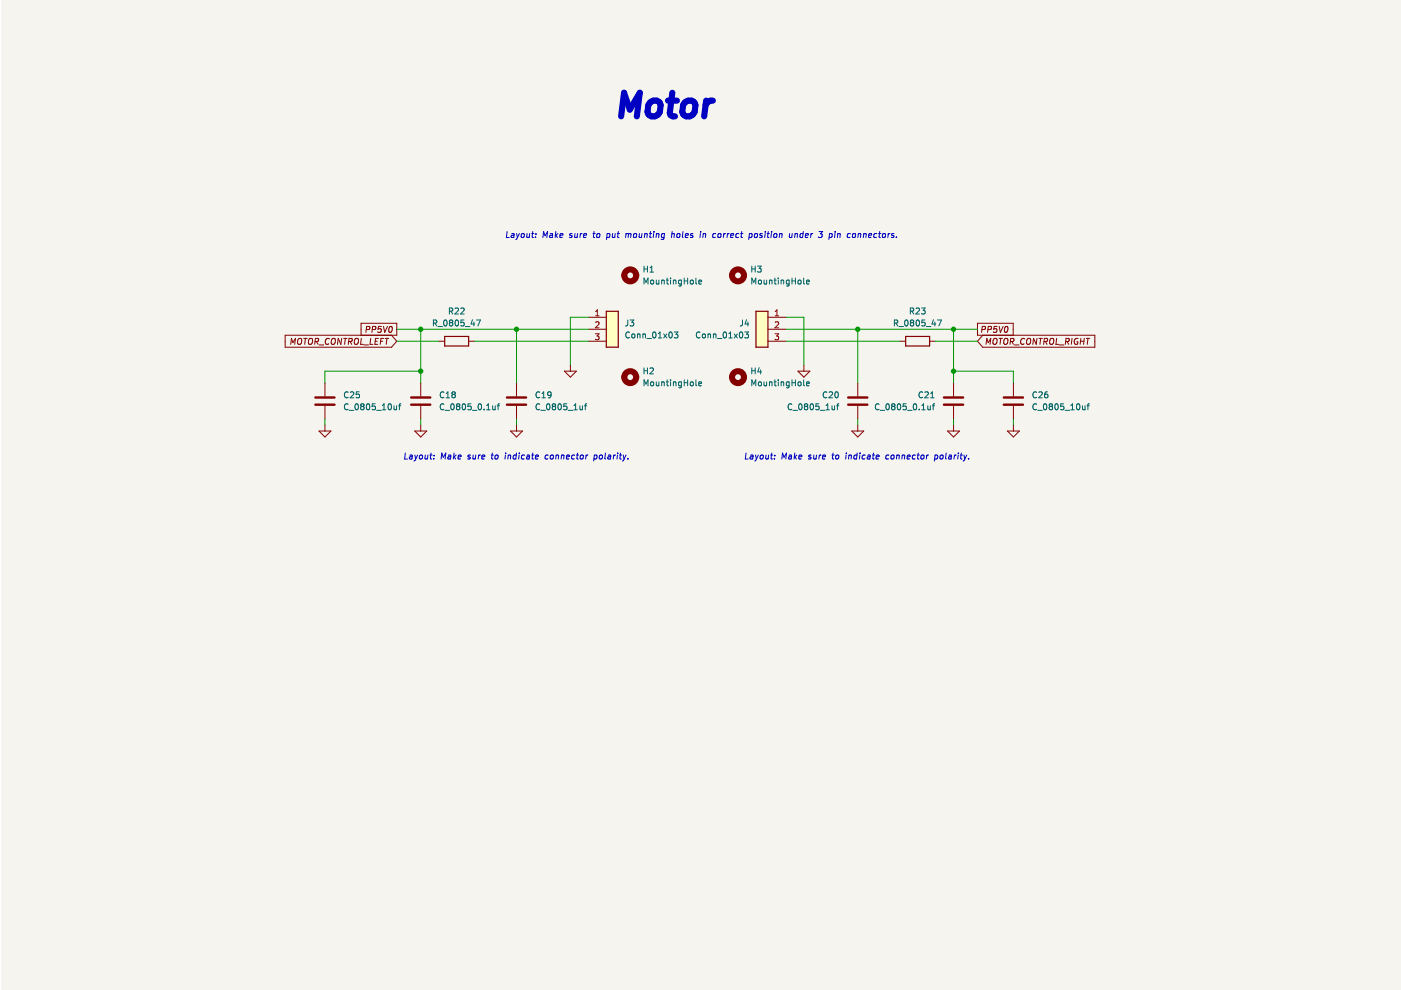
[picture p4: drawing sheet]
<svg xmlns="http://www.w3.org/2000/svg" width="297mm" height="210mm" viewBox="0 0 297 210" stroke-linecap="round" stroke-linejoin="round" font-family="sans-serif">
<path d="M.4 0h296.7v209.9h-296.7z" fill-rule="evenodd" fill="#f5f4ef" stroke="#f5f4ef" stroke-width=".21"/>
<g fill="none" stroke="#840000" stroke-width=".21">
<path d="M61.6 73l.2-1.3 .3 1 .5-1-.1 1.3M63.2 71.9l.3-.2 .3 .1 .1 .8a.45 .45 0 0 1-.3 .4 .45 .45 0 0 1-.5-.2zM64.4 71.7h.7M64.8 71.7l-.2 1.3M65.5 71.9l.3-.2 .3 .1 .1 .8a.45 .45 0 0 1-.3 .4 .45 .45 0 0 1-.5-.2zM66.8 72.4l.6-.1 .1-.4-.6-.2-.2 1.3M67.1 72.4l.3 .6M67.7 73.1h.9M69.8 71.9a.61 .61 0 0 0-.8 .3 .61 .61 0 0 0 .4 .8l.3-.1M70.4 71.9l.2-.2 .4 .1 .1 .8a.45 .45 0 0 1-.4 .4 .45 .45 0 0 1-.5-.2zM72.4 71.7l-.1 1.3-.6-1.3-.1 1.3M72.9 71.7h.7"/>
<path d="M73.2 71.7l-.1 1.3M73.9 72.4l.6-.1 .2-.4-.7-.2-.2 1.3M74.2 72.4l.4 .6M75.3 71.9l.2-.2 .4 .1 .1 .8a.45 .45 0 0 1-.4 .4 .45 .45 0 0 1-.5-.2zM76.6 71.7l-.2 1.3h.7M77.2 73.1h.9M77.7 69.9l.6-.1 .1-.5-.7-.1-.1 1.3M78.6 71.7l-.2 1.3h.6M78.9 69.9l.6-.1 .2-.5-.7-.1-.2 1.3M79.6 72.3h.4M80.2 71.7h-.6l-.1 1.3h.6M80.7 72.3h.4"/>
<path d="M80.9 69.2h-.6l-.2 .6h.7l-.1 .6-.2 .1-.4-.1M81.3 69.2l.3 1.3 .6-1.3M81.4 71.7h-.6l-.2 1.3M81.7 71.7h.7M82 71.7l-.1 1.3M82.6 69.3l.2-.1a.64 .64 0 0 1 .4 .7 .64 .64 0 0 1-.7 .5l-.1-.4zM83 71.1l1.1 1.2-1.1 1.3h-22.5v-2.5h23.6v-2.6h-7.5v2.6M93 72.3h1.3M99.4 72.3h1.2M119.7 78.7h2.5l-1.3 1.3zM120.9 77.4v1.3M124.7 72.3h3.8"/>
<path d="M124.7 67.3h3.8M124.7 69.8h3.8M162.8 72.3h3.8M162.8 67.3h3.8M162.8 69.8h3.8M169.2 78.7h2.5l-1.3 1.3zM170.4 77.4v1.3M190.7 72.3h1.3M197.1 72.3h1.3M208.2 69.9l.6-.1 .1-.5-.6-.1-.2 1.3M208.4 71.1l-1.2 1.2 1.2 1.3h23.7v-2.5h-24.9v-2.6h7.6v2.6M209.1 73l.1-1.3 .3 1 .6-1-.2 1.3"/>
<path d="M209.5 69.9l.6-.1 .1-.5-.7-.1-.1 1.3M210.6 71.9l.3-.2 .4 .1 .1 .8a.45 .45 0 0 1-.4 .4 .45 .45 0 0 1-.5-.2zM211.4 69.2h-.6l-.1 .6h.6v.6l-.2 .1-.5-.1M211.8 71.7h.7M211.8 69.2l.3 1.3 .6-1.3M212.2 71.7l-.2 1.3M212.9 71.9l.3-.2 .4 .1v.8a.45 .45 0 0 1-.3 .4 .45 .45 0 0 1-.5-.2zM213.1 69.3l.2-.1a.64 .64 0 0 1 .4 .7 .64 .64 0 0 1-.6 .5l-.2-.4zM214.2 72.4l.6-.1 .1-.4-.6-.2-.2 1.3M214.5 72.4l.4 .6M215.1 73.1h1M217.2 71.9a.61 .61 0 0 0-.8 .3 .61 .61 0 0 0 .5 .8l.2-.1"/>
<path d="M217.8 71.9l.2-.2 .4 .1 .1 .8a.45 .45 0 0 1-.3 .4 .45 .45 0 0 1-.5-.2zM219.9 71.7l-.2 1.3-.6-1.3-.1 1.3M220.3 71.7h.7M220.6 71.7l-.1 1.3M221.3 72.4l.7-.1 .1-.4-.7-.2-.1 1.3M221.6 72.4l.4 .6M222.7 71.9l.2-.2 .4 .1 .1 .8a.45 .45 0 0 1-.3 .4 .45 .45 0 0 1-.5-.2zM224 71.7l-.1 1.3h.6M224.6 73.1h.9M225.9 72.4l.7-.1 .1-.4-.7-.2-.1 1.3M226.2 72.4l.4 .6M227.3 71.7l-.2 1.3"/>
<path d="M228.6 71.8a.63 .63 0 0 0-.8 .4 .63 .63 0 0 0 .4 .8l.3-.1v-.4h-.2M229.1 72.3h.7M229.2 71.7l-.2 1.3M229.9 71.7l-.2 1.3M230.3 71.7h.7M230.7 71.7l-.2 1.3M67.6 91.4h2.6l-1.3 1.3zM68.9 81.2v2.8M68.9 86.1v2.7M68.9 90.1v1.3M87.9 91.4h2.6l-1.3 1.3zM89.2 81.2v2.8"/>
<path d="M89.2 86.1v2.7M89.2 90.1v1.3M108.2 91.4h2.6l-1.3 1.3zM109.5 81.2v2.8M109.5 86.1v2.7M109.5 90.1v1.3M180.6 91.4h2.5l-1.2 1.3zM181.9 81.2v2.8M181.9 86.1v2.7M181.9 90.1v1.3M200.9 91.4h2.5l-1.2 1.3zM202.2 81.2v2.8"/>
<path d="M202.2 86.1v2.7M202.2 90.1v1.3M213.6 91.4h2.5l-1.2 1.3zM214.9 81.2v2.8M214.9 86.1v2.7M214.9 90.1v1.3"/>
</g>
<path d="M94.3 71.3h5.1v2.1h-5.1zM128.5 66h2.6v7.6h-2.6zM160.3 66h2.5v7.6h-2.5zM192 71.3h5.1v2.1h-5.1z" fill="none" stroke="#840000" stroke-width=".25"/>
<g fill="none" stroke="#006464" stroke-width=".21">
<path d="M136.5 56.4v1.3M136.5 57h.8M137.3 56.4v1.3M137.8 57.7h.7M137.8 56.8l.4-.4v1.3M138 59.5l.2-.1 .3 .1v.7l-.5-.1zM139.1 59.4l.1 .8 .5-.1M139.7 59.4v.8M140.3 59.4v.8M140.3 59.5l.5-.1v.8M141.3 59.4h.4M141.4 59v1l.3 .2"/>
<path d="M142.2 59v.1M142.2 59.4v.8M142.8 59.4v.8M142.8 59.5l.5-.1v.8M144.5 59.4h-.4l-.2 .2 .1 .6h.5M144.5 59.4v1l-.3 .3-.3-.1M145.1 59v1.2M145.1 59.6h.7M145.8 59v1.2M146.4 59.5l.2-.1 .3 .1v.7l-.5-.1zM147.5 59v1l.2 .2M148.2 59.8l.6-.1-.1-.3h-.4l-.1 .2v.6h.5"/>
<path d="M159.4 56.4v1.3M159.4 57h.7M160.1 56.4v1.3M160.6 56.4h.8l-.4 .5 .3 .1v.6l-.2 .1-.5-.1M160.8 59.5l.2-.1 .4 .1-.1 .7-.5-.1zM162 59.4l.1 .8 .4-.1M162.5 59.4v.8M163.1 59.4v.8M163.1 59.5l.5-.1 .1 .8M164.1 59.4h.5M164.3 59v1l.3 .2M165 59v.1"/>
<path d="M165 59.4v.8M165.6 59.4v.8M165.6 59.5l.5-.1 .1 .8M167.3 59.4h-.4l-.2 .2 .1 .6h.5M167.3 59.4v1l-.2 .3-.3-.1M167.9 59v1.2M167.9 59.6h.7M168.6 59v1.2M169.2 59.5l.2-.1 .4 .1-.1 .7-.5-.1zM170.4 59v1l.2 .2M171 59.8l.6-.1-.1-.3h-.3l-.2 .2 .1 .6h.4M91.9 68.5h.6l.1-.5-.7-.2v1.3"/>
<path d="M92.2 68.5l.4 .6M92.9 69.2h.9M94.2 68l.2-.2a.68 .68 0 0 1 .4 .7 .68 .68 0 0 1-.4 .6l-.3-.5zM95.3 66l.6-.1v-.5l-.6-.1v1.3M95.5 68.4l-.2-.3 .2-.3 .4 .1 .1 .2-.2 .3M95.5 68.4l-.2 .2v.3l.2 .2h.4l.1-.2-.1-.4-.1-.1M95.5 68.4h.3M95.6 66l.4 .6M96.5 65.4l.5-.1 .2 .4-.8 .9h.8M96.6 68l.2-.2a.68 .68 0 0 1 .4 .7 .68 .68 0 0 1-.4 .6l-.3-.5zM97.7 65.4l.5-.1 .2 .4-.8 .9h.8M98.4 67.8h-.6l-.1 .7 .6-.1 .1 .6-.2 .1-.5-.1"/>
<path d="M98.7 69.2h.9M100.2 67.8l-.3 .9h.8M100.5 68.3v.8M101 67.8h.9l-.6 1.3M133.1 67.8l-.1 1.1-.4 .2M133.5 70.5a.56 .56 0 0 0-.8 .5 .56 .56 0 0 0 .8 .5M133.6 67.8h.8l-.5 .5 .4 .2v.5l-.2 .1-.5-.1M134.1 70.9l.3-.1 .2 .2v.4l-.2 .3-.5-.3zM135.2 70.9h.4l.1 .8M135.2 70.8v.9M136.3 70.9h.5v.8M136.3 70.8v.9"/>
<path d="M136.5 60.2v-1.2l.5 .9 .4-.9v1.2M136.5 78v1.3M136.5 78.6h.8M137.2 71.8h.9M137.3 78v1.3M137.8 78.1l.5-.1 .2 .4-.7 .9h.7M138.5 70.5l.2-.1a.68 .68 0 0 1 .4 .6 .68 .68 0 0 1-.4 .7l-.3-.5zM139.6 71.7h.7M139.6 70.7l.3-.3v1.3M140.7 70.8l.7 .9M141.4 70.8l-.7 .9M141.9 70.5l.2-.1a.68 .68 0 0 1 .4 .6 .68 .68 0 0 1-.4 .7l-.3-.5z"/>
<path d="M143 70.4h.7l-.4 .5 .4 .1v.5l-.2 .2-.5-.2M148.4 70.5a.56 .56 0 0 0-.8 .5 .56 .56 0 0 0 .8 .5M149 70.9l.3-.1 .3 .2v.4l-.3 .3-.4-.3zM150.1 70.9h.5l.1 .8M150.1 70.8v.9M151.3 70.9h.4l.1 .8M151.3 70.8v.9M152.1 71.8h1M153.4 70.5l.2-.1a.68 .68 0 0 1 .5 .6 .68 .68 0 0 1-.5 .7l-.3-.5zM154.5 71.7h.7M154.5 70.7l.4-.3v1.3M155.7 70.8l.6 .9"/>
<path d="M156.3 70.8l-.6 .9M156.9 70.5l.2-.1a.68 .68 0 0 1 .4 .6 .68 .68 0 0 1-.4 .7l-.3-.5zM157.4 67.8v1.1l-.5 .2M157.9 70.4h.8l-.4 .5 .3 .1v.5l-.2 .2-.5-.2M158.3 67.8l-.3 .9h.8M158.6 68.3v.8M159.4 78.6h.7M159.4 60.2v-1.2l.4 .9 .4-.9v1.2M159.4 78v1.3M160.1 78v1.3M161 77.9l-.3 .9h.7M161.3 78.4v.9"/>
<path d="M189.6 68.5h.6l.1-.5-.7-.2v1.3M189.9 68.5l.5 .6M190.6 69.2h1M191.9 68l.2-.2a.68 .68 0 0 1 .4 .7 .68 .68 0 0 1-.4 .6l-.3-.5zM193 66l.6-.1 .1-.5-.7-.1v1.3M193.3 68.4l-.3-.3 .3-.3h.2l.2 .3-.2 .3M193.3 68.4l-.3 .2v.3l.3 .2h.2l.2-.2v-.4l-.2-.1M193.3 68.4h.2M193.3 66l.4 .6M194.2 65.4l.5-.1 .2 .4-.7 .9h.7M194.3 68l.2-.2a.68 .68 0 0 1 .5 .7 .68 .68 0 0 1-.5 .6l-.3-.5zM195.4 65.3h.8l-.5 .5 .4 .1v.6l-.2 .1-.5-.1"/>
<path d="M196.1 67.8h-.6l-.1 .7 .6-.1 .1 .6-.2 .1-.5-.1M196.4 69.2h1M197.9 67.8l-.3 .9h.8M198.2 68.3v.8M198.8 67.8h.8l-.5 1.3M73.8 83.2a.56 .56 0 0 0-.8 .5 .56 .56 0 0 0 .8 .5M73.8 85.7a.56 .56 0 0 0-.8 .6 .56 .56 0 0 0 .8 .5M74 87h1M74.3 83.2l.5-.1 .2 .3-.8 .9h.8M75.4 85.7l.2-.1a.68 .68 0 0 1 .4 .7 .68 .68 0 0 1-.4 .6 .84 .84 0 0 1-.2-1.2zM76.2 83.1h-.6l-.1 .6 .6-.1 .1 .6-.2 .1-.5-.1M76.7 86.2l-.2 .2v.2l.2 .3 .4-.1 .1-.2-.1-.3-.1-.1"/>
<path d="M76.7 86.2l-.2-.3 .2-.3 .4 .1 .1 .2-.2 .3M76.7 86.2h.3M77.8 85.7l.2-.1a.68 .68 0 0 1 .4 .7 .68 .68 0 0 1-.4 .6l-.3-.5zM79.6 85.6h-.7v.6h.6l.1 .6-.2 .1-.5-.1M79.9 87h.9M81.1 86.9h.7M81.1 86l.3-.4v1.3M82.4 85.7l.2-.1a.68 .68 0 0 1 .4 .7 .68 .68 0 0 1-.4 .6l-.3-.5zM83.5 86l.1 .8h.5M84.1 86v.9M84.5 86h.5M85 85.6l-.3 .2v1.1"/>
<path d="M94.1 83.2a.56 .56 0 0 0-.8 .5 .56 .56 0 0 0 .8 .5M94.1 85.7a.56 .56 0 0 0-.8 .6 .56 .56 0 0 0 .8 .5M94.4 87h.9M94.6 84.3h.7M94.6 83.4l.4-.3v1.2M95.7 85.7l.2-.1a.68 .68 0 0 1 .4 .7 .68 .68 0 0 1-.4 .6l-.3-.5zM96.1 83.6l-.3 .3 .1 .3 .2 .1h.2l.2-.2v-.2l-.2-.3M96.1 83.6l-.3-.2 .3-.3h.2l.2 .2-.2 .3M96.1 83.6h.2M97 86.2l-.2 .2v.2l.2 .3h.3l.2-.3-.1-.3-.1-.1M97 86.2l-.2-.3 .2-.3h.3l.2 .3-.2 .3M97 86.2h.3"/>
<path d="M98.1 85.7l.2-.1a.68 .68 0 0 1 .4 .7 .68 .68 0 0 1-.4 .6l-.3-.5zM99.9 85.6h-.6l-.1 .6h.6l.1 .6-.2 .1-.5-.1M100.2 87h.9M101.5 85.7l.2-.1a.68 .68 0 0 1 .4 .7 .68 .68 0 0 1-.4 .6l-.3-.5zM102.6 86.8v.1M103.2 86.9h.7M103.2 86l.3-.4v1.3M104.5 86v.8h.5M105 86v.9M105.4 86h.5M105.9 85.6l-.3 .2v1.1M114.4 83.2a.56 .56 0 0 0-.8 .5 .56 .56 0 0 0 .8 .5"/>
<path d="M114.4 85.7a.56 .56 0 0 0-.8 .6 .56 .56 0 0 0 .8 .5M114.7 87h.9M114.9 84.3h.7M114.9 83.4l.4-.3v1.2M116 85.7l.2-.1a.68 .68 0 0 1 .4 .7 .68 .68 0 0 1-.4 .6l-.3-.5zM116.8 83.6l-.2 .3-.4-.1v-.6l.4-.1 .2 .2v.7l-.2 .3h-.4M117.3 86.2l-.2 .2v.2l.2 .3 .4-.1 .1-.2v-.2l-.2-.2M117.3 86.2l-.2-.3 .2-.3 .4 .1 .1 .2-.2 .3M117.3 86.2h.3M118.4 85.7l.2-.1a.68 .68 0 0 1 .4 .7 .68 .68 0 0 1-.4 .6l-.3-.5zM120.2 85.6h-.6l-.1 .6h.6l.1 .6-.2 .1-.5-.1M120.5 87h.9"/>
<path d="M121.7 86.9h.7M121.7 86l.3-.4v1.3M122.9 86l.1 .8h.5M123.5 86v.9M123.9 86h.5M124.4 85.6l-.3 .2v1.1M136.5 81.8v-1.3l.5 .9 .4-.9v1.3M138 81.1l.2-.1 .3 .1v.6h-.5zM139.1 81l.1 .7h.5M139.7 81v.8M140.3 81.1l.5-.1v.8M140.3 81v.8"/>
<path d="M141.3 81h.4M141.4 80.5v1.1l.3 .2M142.2 80.5v.2M142.2 81v.8M142.8 81.1l.5-.1v.8M142.8 81v.8M144.5 81h-.4l-.2 .2 .1 .5h.5M144.5 81v1l-.3 .2h-.3M145.1 80.5v1.3M145.1 81.1h.7M145.8 80.5v1.3M146.4 81.1l.2-.1 .3 .1v.6h-.5z"/>
<path d="M147.5 80.5v1.1l.2 .2M148.2 81.4l.6-.1-.1-.3h-.4l-.1 .1v.6h.5M159.4 81.8v-1.3l.4 .9 .4-.9v1.3M160.8 81.1l.2-.1 .4 .1-.1 .6h-.5zM162 81l.1 .7h.4M162.5 81v.8M163.1 81.1l.5-.1 .1 .8M163.1 81v.8M164.1 81h.5M164.3 80.5v1.1l.3 .2M165 80.5v.2M165 81v.8"/>
<path d="M165.6 81.1l.5-.1 .1 .8M165.6 81v.8M167.3 81h-.4l-.2 .2 .1 .5h.5M167.3 81v1l-.2 .2h-.3M167.9 85.7a.56 .56 0 0 0-.8 .6 .56 .56 0 0 0 .8 .5M167.9 81.1h.7M167.9 80.5v1.3M168.1 87h1M168.6 80.5v1.3M169.2 81.1l.2-.1 .4 .1-.1 .6h-.5zM169.5 85.7l.1-.1a.68 .68 0 0 1 .5 .7 .68 .68 0 0 1-.5 .6l-.3-.5zM170.4 80.5v1.1l.2 .2"/>
<path d="M170.8 86.2l-.3 .2v.2l.3 .3h.2l.3-.3-.1-.3-.2-.1M170.8 86.2l-.3-.3 .3-.3h.2l.3 .3-.3 .3M170.8 86.2h.2M171 81.4l.6-.1-.1-.3h-.3l-.2 .1 .1 .6h.4M171.9 85.7l.1-.1a.68 .68 0 0 1 .5 .7 .68 .68 0 0 1-.5 .6l-.3-.5zM173.6 85.6h-.6v.6h.6v.6l-.2 .1-.4-.1M173.9 87h1M175.1 86.9h.8M175.1 86l.4-.4v1.3M175.3 83.2a.56 .56 0 0 0-.8 .5 .56 .56 0 0 0 .8 .5M175.8 83.2l.5-.1 .2 .3-.8 .9h.8M176.4 86l.1 .8h.4"/>
<path d="M176.9 86v.9M177.1 83.2l.2-.1a.68 .68 0 0 1 .4 .6 .68 .68 0 0 1-.4 .6l-.3-.4zM177.4 86h.5M177.9 85.6l-.4 .2v1.1M186.4 85.7a.56 .56 0 0 0-.8 .6 .56 .56 0 0 0 .8 .5M186.6 87h1M187.9 85.7l.2-.1a.68 .68 0 0 1 .5 .7 .68 .68 0 0 1-.5 .6l-.3-.5zM189.3 86.2l-.3 .2v.2l.3 .3h.2l.3-.3-.1-.3-.2-.1M189.3 86.2l-.3-.3 .3-.3h.2l.3 .3-.3 .3M189.3 86.2h.2M190.4 85.7l.1-.1a.68 .68 0 0 1 .5 .7 .68 .68 0 0 1-.5 .6l-.3-.5zM192.1 85.6h-.6v.6h.6v.6l-.2 .1-.4-.1"/>
<path d="M192.4 87h1M193.7 85.7l.2-.1a.68 .68 0 0 1 .5 .7 .68 .68 0 0 1-.5 .6l-.3-.5zM194.9 86.8v.1M195.4 86.9h.8M195.4 86l.4-.4v1.3M195.6 83.2a.56 .56 0 0 0-.8 .5 .56 .56 0 0 0 .8 .5M196.1 83.2l.5-.1 .2 .3-.8 .9h.8M196.7 86l.1 .8h.5M197.3 86v.9M197.3 84.3h.7M197.3 83.4l.4-.3v1.2M197.7 86h.5"/>
<path d="M198.2 85.6l-.3 .2v1.1M219.8 83.2a.56 .56 0 0 0-.8 .5 .56 .56 0 0 0 .8 .5M219.8 85.7a.56 .56 0 0 0-.8 .6 .56 .56 0 0 0 .8 .5M220 87h1M220.3 83.2l.4-.1 .3 .3-.8 .9h.8M221.3 85.7l.2-.1a.68 .68 0 0 1 .5 .7 .68 .68 0 0 1-.5 .6l-.3-.5zM222.1 83.1h-.4l-.2 .3v.7l.2 .2 .4-.1v-.6h-.4l-.2 .2M222.7 86.2l-.3 .2v.2l.3 .3 .3-.1 .2-.2-.1-.3-.2-.1M222.7 86.2l-.3-.3 .3-.3 .3 .1 .2 .2-.3 .3M222.7 86.2h.2M223.8 85.7l.1-.1a.68 .68 0 0 1 .5 .7 .68 .68 0 0 1-.5 .6l-.3-.5zM225.5 85.6h-.6v.6h.6v.6l-.2 .1-.4-.1"/>
<path d="M225.8 87h1M227 86.9h.8M227 86l.4-.4v1.3M228.4 85.7l.1-.1a.68 .68 0 0 1 .5 .7 .68 .68 0 0 1-.5 .6l-.3-.5zM229.5 86l.1 .8h.5M230.1 86v.9M230.5 86h.5M231 85.6l-.3 .2v1.1"/>
</g>
<path d="M66.9 85.8h4M66.9 84.3h4M87.2 85.8h4M87.2 84.3h4M107.5 85.8h4M107.5 84.3h4M179.8 85.8h4.1M179.8 84.3h4.1M200.1 85.8h4.1M200.1 84.3h4.1M212.8 85.8h4.1M212.8 84.3h4.1" fill="none" stroke="#840000" stroke-width=".51"/>
<g fill="#ffffc2" stroke="#ffffc2" stroke-width=".25">
<path d="M160.3 66h2.5v7.6h-2.5z" fill-rule="evenodd"/>
<path d="M128.5 66h2.6v7.6h-2.6z" fill-rule="evenodd"/>
</g>
<path d="M126.2 70.8h.8l-.4 .4 .3 .2v.5l-.1 .1-.6-.1M126.3 67h.7M126.3 68.3l.5-.1 .2 .4-.8 .9h.8M126.3 66.1l.3-.4v1.3M164.3 70.8h.8l-.4 .4 .3 .2v.5l-.2 .1-.5-.1M164.4 67h.7M164.4 66.1l.3-.4v1.3M164.4 68.3l.4-.1 .3 .4-.8 .9h.8" fill="none" stroke="#a90000" stroke-width=".21"/>
<g fill="none" stroke="#840000" stroke-width="1.3">
<circle cx="133.6" cy="58.4" r="1.27"/>
<circle cx="156.5" cy="58.4" r="1.27"/>
<circle cx="133.6" cy="80" r="1.27"/>
<circle cx="156.5" cy="80" r="1.27"/>
</g>
<g fill="none" stroke="#0000c2" stroke-width=".21">
<path d="M107.5 49.1l-.1 1.3h.6M108.5 49.6h.5l-.1 .8M109 49.8l-.6 .3 .1 .3 .4-.1M109.5 49.5l.2 .9M109.7 50.4l-.3 .4M110.1 49.5l-.4 .9M110.6 49.6l.2-.1 .3 .1-.1 .7-.5-.1zM111.8 49.5l-.1 .8 .5-.1M112.3 49.5l-.1 .9M112.7 49.5h.5M113 49.1l-.2 1.1 .3 .2M113.5 50.2v.2"/>
<path d="M113.6 49.6v.1M115.1 50.4l.2-1.3 .3 .9 .5-.9-.2 1.3M116.6 49.6h.5v.8M117.2 49.8l-.7 .3 .2 .3 .4-.1M117.9 49.1l-.2 1.3M117.9 49.9l.3 .5M118.3 49.5l-.6 .5M118.7 49.9l.6-.1v-.2h-.5l-.1 .6 .1 .2 .4-.1M121.3 49.6l-.3-.1-.2 .3 .4 .2v.3h-.5M121.9 49.5v.8l.5-.1M122.5 49.5l-.1 .9M123.1 49.5l-.1 .9"/>
<path d="M123.4 49.5l-.4 .3M123.7 49.9l.7-.1-.1-.2h-.5l-.1 .6 .2 .2 .3-.1M125.7 49.5h.5M126 49.1l-.2 1.1 .3 .2M126.6 49.6l.2-.1 .4 .1-.2 .7-.5-.1zM128.7 49.6l.4-.1 .2 .3-.2 .5h-.5M128.7 49.5l-.1 1.3M129.9 49.5v.8l.4-.1M130.4 49.5l-.1 .9M130.9 49.5h.4M131.1 49.1l-.1 1.1 .2 .2M132.7 49.6l.4-.1 .2 .2"/>
<path d="M132.7 49.5l-.1 .9M133.3 49.7l.2-.2 .3 .1-.1 .8M133.3 49.7l-.1 .7M134.4 49.6l.2-.1 .4 .1-.2 .7-.5-.1zM135.6 49.5l-.1 .8 .5-.1M136.1 49.5l-.1 .9M136.7 49.6h.5v.8M136.7 49.5l-.1 .9M137.7 49.5h.5M137.9 49.1l-.1 1.1 .3 .2M138.6 49.5l-.1 .9M138.6 49.1v.1"/>
<path d="M139.2 49.6h.5l-.1 .8M139.2 49.5l-.1 .9M140.9 49.6h-.5l-.2 .5 .2 .3 .4-.1M140.9 49.5l-.1 1-.3 .3-.3-.1M142.4 49.6h.5v.8M142.5 49.1l-.1 1.3M143.6 49.6l.2-.1 .3 .1-.1 .7-.5-.1zM144.8 49.1l-.1 1.1 .1 .2M145.3 49.9l.6-.1v-.2h-.5l-.1 .6 .1 .2 .4-.1M146.9 49.6l-.3-.1-.2 .3 .5 .2-.1 .3h-.4M148.5 49.5l-.1 .9M148.6 49.1l-.1 .1"/>
<path d="M149.1 49.6h.5l-.1 .8M149.1 49.5l-.1 .9M151.8 49.6h-.5l-.2 .5 .2 .3 .4-.1M152.3 49.6l.2-.1 .3 .1-.1 .7-.5-.1zM153.5 49.5l-.1 .9M153.8 49.5l-.4 .3M154.2 49.5l-.1 .9M154.6 49.5l-.4 .3M154.9 49.9l.6-.1v-.2l-.3-.1-.2 .2-.1 .6h.5M156.7 49.6l-.4-.1-.3 .3 .1 .5h.5M157 49.5h.5M157.3 49.1l-.2 1.1 .3 .2"/>
<path d="M158.9 49.6l.4-.1 .2 .3-.2 .5h-.5M158.9 49.5l-.2 1.3M160 49.6l.2-.1 .4 .1-.2 .7-.4-.1zM161.6 49.6l-.3-.1-.2 .3 .5 .2-.1 .3h-.5M162.2 49.5l-.1 .9M162.3 49.1v.1M162.7 49.5h.4M162.9 49.1l-.2 1.1 .3 .2M163.6 49.5l-.1 .9M163.6 49.1v.1M164.1 49.6l.2-.1 .4 .1-.2 .7-.4-.1zM165.3 49.6h.5l-.1 .8"/>
<path d="M165.3 49.5l-.1 .9M167.4 49.5v.8l.5-.1M168 49.5l-.1 .9M168.6 49.6h.4v.8M168.6 49.5l-.1 .9M170.3 49.6h-.5l-.2 .5 .2 .3 .4-.1M170.3 49.1l-.1 1.3M170.8 49.9l.6-.1-.1-.2h-.4l-.2 .6 .2 .2 .4-.1M172 49.5l-.1 .9M172.3 49.5l-.4 .3M173.6 49.1h.8l-.5 .5 .4 .1-.1 .5-.2 .2-.5-.2M175.9 49.6l.3-.1 .3 .3-.2 .5h-.5"/>
<path d="M175.9 49.5l-.2 1.3M177 49.5l-.1 .9M177.1 49.1v.1M177.6 49.6h.5v.8M177.6 49.5l-.1 .9M180.3 49.6l-.4-.1-.2 .3v.5h.5M180.8 49.6l.2-.1 .4 .1-.2 .7-.4-.1zM182 49.6h.5l-.1 .8M182 49.5l-.1 .9M183.1 49.6h.5v.8M183.1 49.5l-.1 .9M184.2 49.9l.6-.1v-.2h-.5l-.2 .6 .2 .2 .4-.1"/>
<path d="M185.9 49.6l-.3-.1-.3 .3v.5h.5M186.3 49.5h.5M186.5 49.1l-.1 1.1 .3 .2M187.2 49.6l.2-.1 .3 .1-.1 .7-.5-.1zM188.3 49.5l-.1 .9M188.7 49.5l-.4 .3M189.5 49.6l-.3-.1-.2 .3 .5 .2-.1 .3h-.4M190.1 50.2l-.1 .2M85.9 96.1l-.1 1.2h.6M86.9 96.5h.5v.8M87.4 96.8l-.6 .2 .1 .3h.5M87.9 96.5l.2 .8"/>
<path d="M88.1 97.3l-.3 .4M88.5 96.5l-.4 .8M89 96.6l.2-.1 .4 .1-.2 .7-.5-.1zM90.2 96.5l-.1 .8 .5-.1M90.7 96.5l-.1 .8M91.1 96.5h.5M91.4 96.1l-.2 1 .3 .2M92 97.2l-.1 .1M92 96.5v.2M93.5 97.3l.2-1.2 .3 .9 .5-.9-.1 1.2M95.1 96.5h.5l-.1 .8M95.6 96.8l-.7 .2 .2 .3h.4"/>
<path d="M96.3 96.1l-.2 1.2M96.3 96.8l.3 .5M96.7 96.5l-.5 .5M97.1 96.9l.7-.1-.1-.3h-.5l-.1 .6 .2 .2h.3M99.7 96.5h-.3l-.2 .2 .5 .3-.1 .3h-.5M100.3 96.5v.8l.5-.1M100.9 96.5l-.1 .8M101.5 96.5l-.1 .8M101.8 96.5l-.3 .2M102.2 96.9l.6-.1-.1-.3h-.4l-.2 .6 .2 .2h.4M104.1 96.5h.5M104.4 96.1l-.2 1 .3 .2"/>
<path d="M105 96.6l.2-.1 .4 .1-.2 .7-.4-.1zM107.2 96.5l-.1 .8M107.2 96.1v.1M107.8 96.6l.4-.1v.8M107.8 96.5l-.1 .8M109.5 96.5h-.4l-.3 .2 .1 .6h.5M109.5 96.1l-.1 1.2M110.1 96.5l-.1 .8M110.1 96.1v.1M111.2 96.5h-.3l-.3 .2v.6h.5M111.8 96.5h.4v.8M112.3 96.8l-.7 .2 .2 .3h.4"/>
<path d="M112.7 96.5h.5M113 96.1l-.2 1 .3 .2M113.5 96.9l.6-.1v-.3h-.3l-.3 .2v.6h.5M116.2 96.5h-.5l-.1 .6 .2 .2h.3M116.8 96.6l.2-.1 .3 .1-.1 .7-.5-.1zM117.9 96.6l.5-.1v.8M117.9 96.5l-.1 .8M119.1 96.6l.4-.1v.8M119.1 96.5l-.1 .8M120.1 96.9l.6-.1v-.3h-.4l-.2 .2v.6h.5M121.8 96.5h-.4l-.2 .6 .2 .2h.4M122.2 96.5h.5"/>
<path d="M122.4 96.1l-.1 1 .3 .2M123.1 96.6l.2-.1 .4 .1-.2 .7-.5-.1zM124.3 96.5l-.1 .8M124.6 96.5l-.4 .2M126 96.5h.5l.1 .6-.3 .2h-.4M126 96.5l-.1 1.2M127.2 96.6l.2-.1 .3 .1-.1 .7-.5-.1zM128.4 96.1l-.2 1 .2 .2M129 96.5h.5l-.1 .8M129.5 96.8l-.6 .1-.1 .2 .2 .2h.4M130.1 96.5l-.1 .8M130.5 96.5l-.4 .2"/>
<path d="M130.9 96.5l-.1 .8M131 96.1v.1M131.3 96.5h.5M131.6 96.1l-.2 1 .3 .2M132.1 96.5l.2 .8M132.3 97.3l-.3 .4M132.7 96.5l-.4 .8M133.1 97.2v.1M158.2 96.1l-.2 1.2h.6M159.1 96.5h.5v.8M159.7 96.8l-.7 .2 .2 .3h.4M160.2 96.5l.2 .8"/>
<path d="M160.4 97.3l-.4 .4M160.8 96.5l-.4 .8M161.3 96.6l.2-.1 .3 .1-.1 .7-.5-.1zM162.4 96.5v.8l.5-.1M163 96.5l-.1 .8M163.4 96.5h.5M163.6 96.1l-.1 1 .3 .2M164.2 97.2v.1M164.3 96.5v.2M165.8 97.3l.1-1.2 .3 .9 .6-.9-.2 1.2M167.3 96.5h.5v.8M167.8 96.8l-.6 .2 .1 .3h.5"/>
<path d="M168.5 96.1l-.1 1.2M168.5 96.8l.3 .5M168.9 96.5l-.5 .5M169.4 96.9l.6-.1v-.3h-.5l-.2 .6 .2 .2h.4M172 96.5h-.3l-.2 .2 .4 .3v.3h-.5M172.6 96.5l-.1 .8 .5-.1M173.1 96.5l-.1 .8M173.7 96.5l-.1 .8M174.1 96.5l-.4 .2M174.4 96.9l.6-.1v-.3h-.5l-.1 .6 .1 .2h.4M176.4 96.5h.5M176.6 96.1l-.1 1 .3 .2"/>
<path d="M177.3 96.6l.2-.1 .3 .1-.1 .7-.5-.1zM179.4 96.5l-.1 .8M179.5 96.1l-.1 .1M180 96.6l.5-.1-.1 .8M180 96.5l-.1 .8M181.7 96.5h-.4l-.2 .2v.6h.5M181.8 96.1l-.2 1.2M182.3 96.5l-.1 .8M182.4 96.1l-.1 .1M183.4 96.5h-.3l-.3 .2 .1 .6h.5M184 96.5h.5l-.1 .8M184.5 96.8l-.6 .2 .1 .3h.4"/>
<path d="M185 96.5h.4M185.2 96.1l-.1 1 .2 .2M185.8 96.9l.6-.1-.1-.3h-.3l-.2 .2v.6h.5M188.5 96.5h-.5l-.2 .6 .2 .2h.4M189 96.6l.2-.1 .3 .1-.1 .7-.5-.1zM190.1 96.6l.5-.1v.8M190.2 96.5l-.1 .8M191.3 96.6l.5-.1-.1 .8M191.3 96.5l-.1 .8M192.3 96.9l.7-.1-.1-.3h-.3l-.2 .2v.6h.4M194.1 96.5h-.5l-.2 .6 .2 .2h.4M194.5 96.5h.4"/>
<path d="M194.7 96.1l-.1 1 .2 .2M195.3 96.6l.2-.1 .4 .1-.2 .7-.4-.1zM196.5 96.5l-.1 .8M196.9 96.5l-.4 .2M198.3 96.5h.4l.1 .6-.3 .2h-.3M198.3 96.5l-.2 1.2M199.4 96.6l.2-.1 .3 .1-.1 .7-.5-.1zM200.6 96.1l-.1 1 .1 .2M201.2 96.5h.5v.8M201.7 96.8l-.5 .1-.1 .2 .1 .2h.5M202.4 96.5l-.1 .8M202.7 96.5l-.4 .2"/>
<path d="M203.2 96.5l-.2 .8M203.2 96.1v.1M203.6 96.5h.5M203.8 96.1l-.1 1 .3 .2M204.4 96.5l.2 .8M204.6 97.3l-.4 .4M205 96.5l-.4 .8M205.4 97.2l-.1 .1"/>
</g>
<path d="M142.5 19.7l-.5 4.3 .2 .4 .4 .3h.5M131.7 24.7l.6-5 1.2 3.5 2.1-3.5-.6 5M137.8 21.8a1.29 1.29 0 0 1 1.3-.5 1.29 1.29 0 0 1 1 1l-.2 1.4a1.37 1.37 0 0 1-1.3 1 1.37 1.37 0 0 1-1.3-1l.2-1.4zM141.6 21.3h1.9M145.1 21.8a1.29 1.29 0 0 1 1.3-.5 1.29 1.29 0 0 1 1.1 1l-.2 1.4a1.37 1.37 0 0 1-1.3 1 1.37 1.37 0 0 1-1.3-1l.1-1.4zM149.7 21.3l-.4 3.4M151.1 21.3a1.47 1.47 0 0 0-1.5 1" fill="none" stroke="#0000c2" stroke-width="1.3"/>
<g fill="none" stroke="#009600" stroke-width=".21">
<path d="M84.1 72.3h8.9M84.1 69.8h40.6M89.2 69.8v11.4M89.2 78.7h-20.3v2.5M100.6 72.3h24.1M109.5 69.8v11.4M124.7 67.3h-3.8v10.1M166.6 67.3h3.8v10.1M166.6 72.3h24.1M166.6 69.8h40.6M181.9 69.8v11.4M198.4 72.3h8.8"/>
<path d="M202.2 78.7h12.7v2.5M202.2 69.8v11.4M68.9 88.8v1.3M89.2 88.8v1.3M109.5 88.8v1.3M181.9 88.8v1.3M202.2 88.8v1.3M214.9 88.8v1.3"/>
</g>
<g fill="#009600" stroke="#009600" stroke-width=".21">
<circle cx="181.9" cy="69.8" r=".46"/>
<circle cx="202.2" cy="69.8" r=".46"/>
<circle cx="202.2" cy="78.7" r=".46"/>
<circle cx="109.5" cy="69.8" r=".46"/>
<circle cx="89.2" cy="69.8" r=".46"/>
<circle cx="89.2" cy="78.7" r=".46"/>
</g>
</svg>
